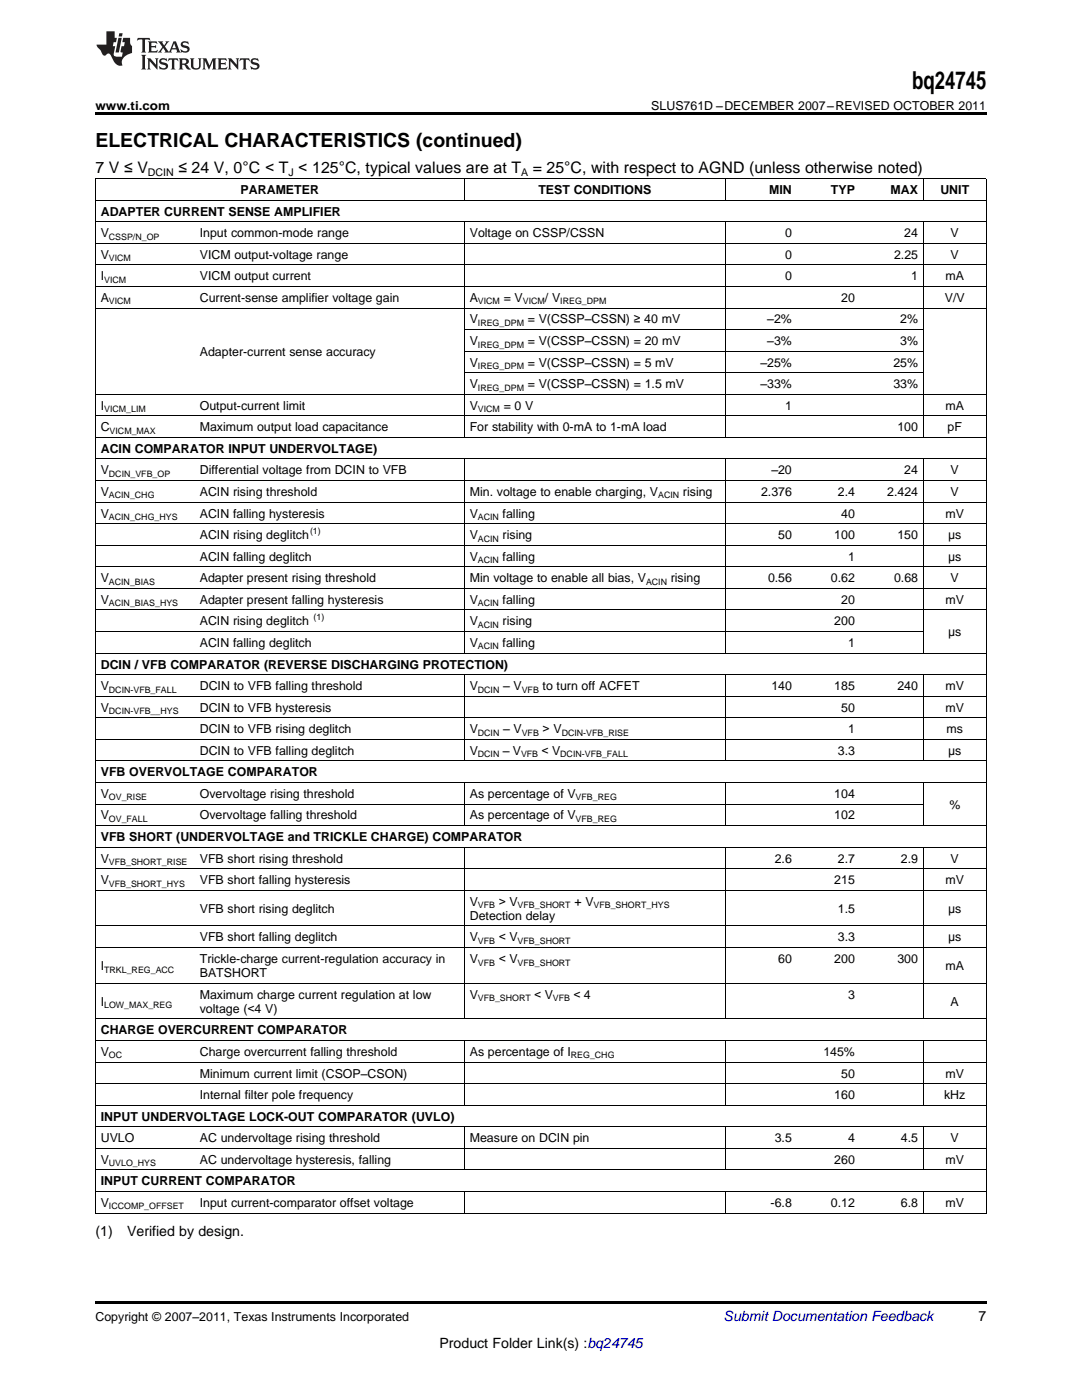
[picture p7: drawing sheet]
<svg xmlns="http://www.w3.org/2000/svg" width="216mm" height="279mm" viewBox="0 0 216 279" stroke-linecap="round" stroke-linejoin="round" font-family="sans-serif">
<defs><g id="words">
<text font-size="4.9" x="182" y="17.8">bq24745</text>
<text font-size="3.9" x="19" y="29.3">ELECTRICAL CHARACTERISTICS (continued)</text>
<g font-size="3.2">
<text x="19" y="34.4">7 V ≤ V</text>
<text x="35.6" y="34.4">≤ 24 V, 0°C &lt; T &lt; 125°C, typical values are at T</text>
<text x="106.3" y="34.4">= 25°C, with respect to AGND (unless otherwise noted)</text>
</g>
<g font-size="2.8">
<text x="19" y="246.7">(1)</text>
<text x="25.4" y="246.7">Verified by design.</text>
<text x="195.3" y="263.6">7</text>
<text x="87.7" y="269">Product Folder Link(s) :bq24745</text>
</g>
<text font-size="2.8" fill="#0000c8" x="144.4" y="263.6">Submit Documentation Feedback</text>
<g font-size="2.5">
<text x="19" y="21.9">www.ti.com</text>
<text x="130" y="21.9">SLUS761D –DECEMBER 2007–REVISED OCTOBER 2011</text>
<text x="48" y="38.7">PARAMETER</text>
<text x="107.4" y="38.7">TEST CONDITIONS</text>
<text x="153.5" y="38.7">MIN</text>
<text x="165.8" y="38.7">TYP</text>
<text x="177.7" y="38.7">MAX</text>
<text x="187.6" y="38.7">UNIT</text>
<text x="20.1" y="43">ADAPTER CURRENT SENSE AMPLIFIER</text>
<text x="20.1" y="47.3">V</text>
<text x="39.9" y="47.3">Input common-mode range</text>
<text x="93.7" y="47.3">Voltage on CSSP/CSSN</text>
<text x="156.7" y="47.3">0</text>
<text x="180.4" y="47.3">24</text>
<text x="189.7" y="47.3">V</text>
<text x="20.1" y="51.6">V</text>
<text x="39.9" y="51.6">VICM output-voltage range</text>
<text x="156.7" y="51.6">0</text>
<text x="178.4" y="51.6">2.25</text>
<text x="189.7" y="51.6">V</text>
<text x="20.1" y="56">I</text>
<text x="39.9" y="56">VICM output current</text>
<text x="156.7" y="56">0</text>
<text x="181.8" y="56">1</text>
<text x="188.7" y="56">mA</text>
<text x="20.1" y="60.3">A</text>
<text x="39.9" y="60.3">Current-sense amplifier voltage gain</text>
<text x="93.7" y="60.3">A</text>
<text x="93.7" y="64.6">V</text>
<text x="100.5" y="60.3">= V</text>
<text x="105.3" y="64.6">= V(CSSP–CSSN) ≥ 40 mV</text>
<text x="108.7" y="60.3">/ V</text>
<text x="153.1" y="64.6">–2%</text>
<text x="167.9" y="60.3">20</text>
<text x="179.6" y="64.6">2%</text>
<text x="188.5" y="60.3">V/V</text>
<text x="39.9" y="71">Adapter-current sense accuracy</text>
<text x="93.7" y="68.9">V</text>
<text x="105.3" y="68.9">= V(CSSP–CSSN) = 20 mV</text>
<text x="153.1" y="68.9">–3%</text>
<text x="179.6" y="68.9">3%</text>
<text x="93.7" y="73.2">V</text>
<text x="93.7" y="77.5">V</text>
<text x="105.3" y="73.2">= V(CSSP–CSSN) = 5 mV</text>
<text x="105.3" y="77.5">= V(CSSP–CSSN) = 1.5 mV</text>
<text x="151.7" y="73.2">–25%</text>
<text x="151.7" y="77.5">–33%</text>
<text x="178.3" y="73.2">25%</text>
<text x="178.3" y="77.5">33%</text>
<text x="20.1" y="81.8">I</text>
<text x="39.9" y="81.8">Output-current limit</text>
<text x="93.7" y="81.8">V</text>
<text x="100.5" y="81.8">= 0 V</text>
<text x="156.7" y="81.8">1</text>
<text x="188.7" y="81.8">mA</text>
<text x="20.1" y="86.1">C</text>
<text x="39.9" y="86.1">Maximum output load capacitance</text>
<text x="93.7" y="86.1">For stability with 0-mA to 1-mA load</text>
<text x="179.1" y="86.1">100</text>
<text x="189.1" y="86.1">pF</text>
<text x="20.1" y="90.4">ACIN COMPARATOR INPUT UNDERVOLTAGE)</text>
<text x="20.1" y="94.7">V</text>
<text x="39.9" y="94.7">Differential voltage from DCIN to VFB</text>
<text x="153.9" y="94.7">–20</text>
<text x="180.4" y="94.7">24</text>
<text x="189.7" y="94.7">V</text>
<text x="20.1" y="99">V</text>
<text x="39.9" y="99">ACIN rising threshold</text>
<text x="93.7" y="99">Min. voltage to enable charging, V</text>
<text x="136.3" y="99">rising</text>
<text x="151.9" y="99">2.376</text>
<text x="167.2" y="99">2.4</text>
<text x="177" y="99">2.424</text>
<text x="189.7" y="99">V</text>
<text x="20.1" y="103.3">V</text>
<text x="39.9" y="103.3">ACIN falling hysteresis</text>
<text x="39.9" y="107.6">ACIN rising deglitch</text>
<text x="93.7" y="103.3">V</text>
<text x="93.7" y="107.6">V</text>
<text x="100.3" y="103.3">falling</text>
<text x="100.3" y="107.6">rising</text>
<text x="155.3" y="107.6">50</text>
<text x="166.5" y="107.6">100</text>
<text x="167.9" y="103.3">40</text>
<text x="179.1" y="107.6">150</text>
<text x="188.7" y="103.3">mV</text>
<text x="189.2" y="107.6">μs</text>
<text x="39.9" y="111.9">ACIN falling deglitch</text>
<text x="93.7" y="111.9">V</text>
<text x="100.3" y="111.9">falling</text>
<text x="169.2" y="111.9">1</text>
<text x="189.2" y="111.9">μs</text>
<text x="20.1" y="116.2">V</text>
<text x="39.9" y="116.2">Adapter present rising threshold</text>
<text x="93.7" y="116.2">Min voltage to enable all bias, V</text>
<text x="133.8" y="116.2">rising</text>
<text x="153.2" y="116.2">0.56</text>
<text x="165.8" y="116.2">0.62</text>
<text x="178.4" y="116.2">0.68</text>
<text x="189.7" y="116.2">V</text>
<text x="20.1" y="120.5">V</text>
<text x="39.9" y="120.5">Adapter present falling hysteresis</text>
<text x="39.9" y="124.8">ACIN rising deglitch</text>
<text x="93.7" y="120.5">V</text>
<text x="93.7" y="124.8">V</text>
<text x="100.3" y="120.5">falling</text>
<text x="100.3" y="124.8">rising</text>
<text x="166.5" y="124.8">200</text>
<text x="167.9" y="120.5">20</text>
<text x="188.7" y="120.5">mV</text>
<text x="39.9" y="129.1">ACIN falling deglitch</text>
<text x="93.7" y="129.1">V</text>
<text x="100.3" y="129.1">falling</text>
<text x="169.2" y="129.1">1</text>
<text x="189.2" y="127">μs</text>
<text x="20.1" y="133.4">DCIN / VFB COMPARATOR (REVERSE DISCHARGING PROTECTION)</text>
<text x="20.1" y="137.7">V</text>
<text x="39.9" y="137.7">DCIN to VFB falling threshold</text>
<text x="93.7" y="137.7">V</text>
<text x="100.4" y="137.7">– V</text>
<text x="108.3" y="137.7">to turn off ACFET</text>
<text x="153.9" y="137.7">140</text>
<text x="166.5" y="137.7">185</text>
<text x="179.1" y="137.7">240</text>
<text x="188.7" y="137.7">mV</text>
<text x="20.1" y="142">V</text>
<text x="39.9" y="142">DCIN to VFB hysteresis</text>
<text x="167.9" y="142">50</text>
<text x="188.7" y="142">mV</text>
<text x="39.9" y="146.3">DCIN to VFB rising deglitch</text>
<text x="93.7" y="146.3">V</text>
<text x="100.4" y="146.3">– V</text>
<text x="108.3" y="146.3">&gt; V</text>
<text x="169.2" y="146.3">1</text>
<text x="188.9" y="146.3">ms</text>
<text x="20.1" y="154.9">VFB OVERVOLTAGE COMPARATOR</text>
<text x="39.9" y="150.6">DCIN to VFB falling deglitch</text>
<text x="93.7" y="150.6">V</text>
<text x="100.3" y="150.6">– V</text>
<text x="108.1" y="150.6">&lt; V</text>
<text x="167.2" y="150.6">3.3</text>
<text x="189.2" y="150.6">μs</text>
<text x="20.1" y="159.2">V</text>
<text x="39.9" y="159.2">Overvoltage rising threshold</text>
<text x="93.7" y="159.2">As percentage of V</text>
<text x="166.5" y="159.2">104</text>
<text x="189.4" y="161.4">%</text>
<text x="20.1" y="163.5">V</text>
<text x="20.1" y="167.9">VFB SHORT (UNDERVOLTAGE and TRICKLE CHARGE) COMPARATOR</text>
<text x="39.9" y="163.5">Overvoltage falling threshold</text>
<text x="93.7" y="163.5">As percentage of V</text>
<text x="166.5" y="163.5">102</text>
<text x="20.1" y="172.2">V</text>
<text x="39.9" y="172.2">VFB short rising threshold</text>
<text x="154.6" y="172.2">2.6</text>
<text x="167.2" y="172.2">2.7</text>
<text x="179.8" y="172.2">2.9</text>
<text x="189.7" y="172.2">V</text>
<text x="20.1" y="176.5">V</text>
<text x="39.9" y="176.5">VFB short falling hysteresis</text>
<text x="166.5" y="176.5">215</text>
<text x="188.7" y="176.5">mV</text>
<text x="39.9" y="182.2">VFB short rising deglitch</text>
<text x="93.7" y="180.8">V</text>
<text x="93.7" y="183.6">Detection delay</text>
<text x="99.5" y="180.8">&gt; V</text>
<text x="114.6" y="180.8">+ V</text>
<text x="167.2" y="182.2">1.5</text>
<text x="189.2" y="182.2">μs</text>
<text x="39.9" y="187.9">VFB short falling deglitch</text>
<text x="93.7" y="187.9">V</text>
<text x="99.5" y="187.9">&lt; V</text>
<text x="167.2" y="187.9">3.3</text>
<text x="189.2" y="187.9">μs</text>
<text x="20.1" y="193.6">I</text>
<text x="39.9" y="192.2">Trickle-charge current-regulation accuracy in</text>
<text x="39.9" y="195">BATSHORT</text>
<text x="93.7" y="192.2">V</text>
<text x="99.5" y="192.2">&lt; V</text>
<text x="155.3" y="192.2">60</text>
<text x="166.5" y="192.2">200</text>
<text x="179.1" y="192.2">300</text>
<text x="188.7" y="193.6">mA</text>
<text x="20.1" y="200.7">I</text>
<text x="39.9" y="199.3">Maximum charge current regulation at low</text>
<text x="39.9" y="202.1">voltage (&lt;4 V)</text>
<text x="93.7" y="199.3">V</text>
<text x="106.6" y="199.3">&lt; V</text>
<text x="114.4" y="199.3">&lt; 4</text>
<text x="169.2" y="199.3">3</text>
<text x="189.7" y="200.7">A</text>
<text x="20.1" y="206.4">CHARGE OVERCURRENT COMPARATOR</text>
<text x="20.1" y="210.7">V</text>
<text x="39.9" y="210.7">Charge overcurrent falling threshold</text>
<text x="39.9" y="215.1">Minimum current limit (CSOP–CSON)</text>
<text x="93.7" y="210.7">As percentage of I</text>
<text x="164.3" y="210.7">145%</text>
<text x="167.9" y="215.1">50</text>
<text x="188.7" y="215.1">mV</text>
<text x="39.9" y="219.4">Internal filter pole frequency</text>
<text x="166.5" y="219.4">160</text>
<text x="188.4" y="219.4">kHz</text>
<text x="20.1" y="223.7">INPUT UNDERVOLTAGE LOCK-OUT COMPARATOR (UVLO)</text>
<text x="20.1" y="228">UVLO</text>
<text x="39.9" y="228">AC undervoltage rising threshold</text>
<text x="93.7" y="228">Measure on DCIN pin</text>
<text x="154.6" y="228">3.5</text>
<text x="169.2" y="228">4</text>
<text x="179.8" y="228">4.5</text>
<text x="189.7" y="228">V</text>
<text x="20.1" y="232.3">V</text>
<text x="39.9" y="232.3">AC undervoltage hysteresis, falling</text>
<text x="166.5" y="232.3">260</text>
<text x="188.7" y="232.3">mV</text>
<text x="20.1" y="236.6">INPUT CURRENT COMPARATOR</text>
<text x="20.1" y="240.9">V</text>
<text x="39.9" y="240.9">Input current-comparator offset voltage</text>
<text x="153.8" y="240.9">-6.8</text>
<text x="165.8" y="240.9">0.12</text>
<text x="179.8" y="240.9">6.8</text>
<text x="188.7" y="240.9">mV</text>
<text x="19" y="263.6">Copyright © 2007–2011, Texas Instruments Incorporated</text>
</g>
<g font-size="2.1">
<text x="29.5" y="35.1">DCIN</text>
<text x="57.5" y="35.1">J</text>
<text x="104" y="35.1">A</text>
</g>
<g font-size="1.8">
<text x="21.7" y="47.8">CSSP/N_OP</text>
<text x="21.7" y="52.1">VICM</text>
<text x="20.8" y="56.4">VICM</text>
<text x="21.7" y="60.7">VICM</text>
<text x="95.4" y="60.7">VICM</text>
<text x="95.4" y="65.1">IREG_DPM</text>
<text x="104.3" y="60.7">VICM</text>
<text x="111.8" y="60.7">IREG_DPM</text>
<text x="95.4" y="69.4">IREG_DPM</text>
<text x="95.4" y="73.7">IREG_DPM</text>
<text x="95.4" y="78">IREG_DPM</text>
<text x="20.8" y="82.3">VICM_LIM</text>
<text x="95.4" y="82.3">VICM</text>
<text x="21.9" y="86.6">VICM_MAX</text>
<text x="21.7" y="95.2">DCIN_VFB_OP</text>
<text x="21.7" y="99.5">ACIN_CHG</text>
<text x="131.3" y="99.5">ACIN</text>
<text x="21.7" y="103.8">ACIN_CHG_HYS</text>
<text x="61.9" y="106.6">(1)</text>
<text x="95.4" y="103.8">ACIN</text>
<text x="95.4" y="108.1">ACIN</text>
<text x="95.4" y="112.4">ACIN</text>
<text x="21.7" y="116.7">ACIN_BIAS</text>
<text x="128.9" y="116.7">ACIN</text>
<text x="21.7" y="121">ACIN_BIAS_HYS</text>
<text x="62.6" y="123.8">(1)</text>
<text x="95.4" y="121">ACIN</text>
<text x="95.4" y="125.3">ACIN</text>
<text x="95.4" y="129.6">ACIN</text>
<text x="21.7" y="138.2">DCIN-VFB_FALL</text>
<text x="21.7" y="142.5">DCIN-VFB__HYS</text>
<text x="95.4" y="138.2">DCIN</text>
<text x="104.1" y="138.2">VFB</text>
<text x="95.4" y="146.8">DCIN</text>
<text x="104.1" y="146.8">VFB</text>
<text x="112.1" y="146.8">DCIN-VFB_RISE</text>
<text x="95.4" y="151.1">DCIN</text>
<text x="104" y="151.1">VFB</text>
<text x="111.8" y="151.1">DCIN-VFB_FALL</text>
<text x="21.7" y="159.7">OV_RISE</text>
<text x="114.9" y="159.7">VFB_REG</text>
<text x="21.7" y="164">OV_FALL</text>
<text x="114.9" y="164">VFB_REG</text>
<text x="21.7" y="172.6">VFB_SHORT_RISE</text>
<text x="21.7" y="177">VFB_SHORT_HYS</text>
<text x="95.4" y="181.3">VFB</text>
<text x="103.3" y="181.3">VFB_SHORT</text>
<text x="118.4" y="181.3">VFB_SHORT_HYS</text>
<text x="95.4" y="188.4">VFB</text>
<text x="103.3" y="188.4">VFB_SHORT</text>
<text x="20.8" y="194.1">TRKL_REG_ACC</text>
<text x="95.4" y="192.7">VFB</text>
<text x="103.3" y="192.7">VFB_SHORT</text>
<text x="20.8" y="201.2">LOW_MAX_REG</text>
<text x="95.4" y="199.8">VFB_SHORT</text>
<text x="110.3" y="199.8">VFB</text>
<text x="21.7" y="211.2">OC</text>
<text x="113.9" y="211.2">REG_CHG</text>
<text x="21.7" y="232.8">UVLO_HYS</text>
<text x="21.7" y="241.4">ICCOMP_OFFSET</text>
</g>
</g></defs>
<g fill="#231f20">
<path d="M27.5 7.6l-.1 .5 .4-.2h.6v.1v2.1l-.2 .4h1l-.3-.4v-2.1l.1-.1h.5l.5 .2-.2-.5zM29.5 8.3l.2 .3v1.5l-.2 .4h1.8l.2-.6a1.04 1.04 0 0 1-1.3 .2v-.7h.6l.3 .2v-.6l-.3 .2h-.6v-.6l.8-.1 .4 .3-.2-.5zM31.5 8.3l.9 1.1-.9 1.1h.8l-.2-.2 .5-.7 .4 .7-.2 .2h1.5l-.1-.2 .1-.4h.9l.1 .4-.2 .2h1l-.3-.3-.7-1.9h-.5l-.9 2-.8-1 .9-1h-.8l.1 .3-.3 .5-.4-.6 .2-.2zM34.7 8.6l.4 1h-.7zM36.3 8.4a.63 .63 0 0 0-.2 .7 .63 .63 0 0 0 .6 .4l.6 .2 .1 .2a.75 .75 0 0 1-.7 .4 .75 .75 0 0 1-.6-.5l.1 .7 .1-.1a1.11 1.11 0 0 0 1.5-.6 1.13 1.13 0 0 0-1.2-.8l-.1-.4a1.04 1.04 0 0 1 1.2 .2l-.2-.5-.1 .1-.5-.2zM28.2 10.9l.2 .4v2.2l-.2 .4h1l-.3-.4v-2.2l.3-.4zM29.3 11.6l.3 .4v1.5l-.3 .4h.8l-.2-.4v-1.3l1.5 1.7v-1.9l.2-.4h-.7l.2 .4v.9l-1.1-1.3zM32 11.8a.62 .62 0 0 0-.2 .7 .62 .62 0 0 0 .6 .4l.6 .1 .1 .3a.76 .76 0 0 1-.7 .3 .76 .76 0 0 1-.6-.4l.1 .7 .1-.1a1.11 1.11 0 0 0 1.5-.6 1.13 1.13 0 0 0-1.2-.8l-.1-.4a1.04 1.04 0 0 1 1.2 .2l-.2-.6-.1 .1-.5-.1zM33.7 11.6l-.2 .6a.61 .61 0 0 1 .8-.3v1.6l-.2 .4h.9l-.2-.4v-1.6a.63 .63 0 0 1 .8 .3l-.2-.6zM35.6 11.6l.3 .4v1.5l-.3 .4h1l-.2-.2v-.8l.5 .2a.76 .76 0 0 0 1.2 .7l-1-1a.58 .58 0 0 0 .6-.5 .58 .58 0 0 0-.5-.6zM36.4 11.9h.1a.45 .45 0 0 1 .5 .1 .45 .45 0 0 1 .1 .5l-.7 .2zM37.9 11.6l.2 .2a2.17 2.17 0 0 0 .3 1.9 .99 .99 0 0 0 1.6-.6v-1.1l.2-.4h-.7l.2 .2a1.92 1.92 0 0 1-.2 1.8 .6 .6 0 0 1-.9-.5v-1.1l.2-.4zM40.4 11.6l.2 .4v1.5l-.2 .4h.7l-.2-.4v-1.4l.8 1.8 .8-1.8v1.4l-.2 .4h.9l-.2-.4v-1.5l.2-.4h-.8l-.6 1.5-.6-1.5zM43.4 11.6l.2 .4v1.5l-.2 .4h1.8l.2-.6a1.04 1.04 0 0 1-1.3 .1v-.6h.5l.4 .2v-.6l-.4 .2h-.5v-.7h.8l.3 .3-.1-.6zM45.5 11.6l.2 .4v1.5l-.2 .4h.7l-.2-.4v-1.3l1.5 1.7v-1.9l.2-.4h-.7l.2 .4v.9l-1.1-1.3zM47.9 11.6l-.1 .6a.61 .61 0 0 1 .8-.3v1.6l-.3 .4h1l-.3-.4 .1-1.6a.63 .63 0 0 1 .7 .3l-.1-.6zM50.2 11.8a.62 .62 0 0 0-.2 .7 .62 .62 0 0 0 .6 .4l.6 .1 .2 .3a.76 .76 0 0 1-.8 .3 .76 .76 0 0 1-.6-.4l.1 .7 .2-.1a1.11 1.11 0 0 0 1.5-.6 1.13 1.13 0 0 0-1.3-.8l-.1-.4a1.04 1.04 0 0 1 1.2 .2l-.1-.6-.2 .1-.5-.1z"/>
<path d="M21.2 6.3v2.6h-1.9l.1 .4 .7 .9a.91 .91 0 0 0 1 .8 .56 .56 0 0 1 .5-.3 .56 .56 0 0 1 .5 .3l.4 .8a1.53 1.53 0 0 0 1.9 1.2 1.54 1.54 0 0 1 1-2.1l.9-.3v-1.4a1.52 1.52 0 0 1-.3-1.6h-1.4l-.2 .8h.5l-.2 .8h-.4l-.2 1v.2l.4 .1-.2 .8a1.93 1.93 0 0 1-1.6-.3l.3-1.8h-.5l.2-.8h.4l.2-.8h-.4v-1.3zM23.6 7.6l-.6 2.9h.7l.6-2.9zM23.8 6.6l-.1 .7h.6l.2-.7z"/>
</g>
<path d="M19 22.5h177.8v.5h-177.8zM19 259.7h177.8v.5h-177.8z" fill="#000"/>
<g fill="none" stroke="#000" stroke-width=".2">
<path d="M19 40h177.8M19 35.6h177.8M19.1 35.7v206.4M92.6 35.7v4.3M144.7 35.7v4.3M184.2 35.7v4.3M196.8 35.7v206.4M19 57.2h177.8M19 52.9h177.8M19 48.6h177.8M19 44.3h177.8M92.6 44.3v43"/>
<path d="M144.7 44.3v43M184.2 44.3v43M19 78.7h177.8M19 61.5h177.8M92.7 74.4h91.6M92.7 70.1h91.6M92.7 65.8h91.6M19 95.9h177.8M19 91.6h177.8M19 87.3h177.8M19 83h177.8M92.6 91.7v38.7"/>
<path d="M144.7 91.7v38.7M184.2 91.7v38.7M19 117.4h177.8M19 113.1h177.8M19 108.8h177.8M19 104.5h177.8M19 100.2h177.8M19 138.9h177.8M19 134.6h177.8M19 130.3h177.8M19 126h165.3M19 121.7h177.8"/>
<path d="M92.6 134.7v17.2M144.7 134.7v17.2M184.2 134.7v17.2M19 156.2h177.8M19 151.9h177.8M19 147.5h177.8M19 143.2h177.8M92.6 156.2v8.6M144.7 156.2v8.6M184.2 156.2v8.6M19 177.7h177.8M19 173.4h177.8"/>
<path d="M19 169.1h177.8M19 164.8h177.8M19 160.5h165.3M92.6 169.1v34.3M144.7 169.1v34.3M184.2 169.1v34.3M19 196.2h177.8M19 189.1h177.8M19 184.8h177.8M19 216.3h177.8M19 212h177.8M19 207.7h177.8"/>
<path d="M19 203.4h177.8M92.6 207.7v12.9M144.7 207.7v12.9M184.2 207.7v12.9M19 237.8h177.8M19 233.5h177.8M19 229.2h177.8M19 224.9h177.8M19 220.6h177.8M92.6 224.9v8.6M92.6 237.8v4.3M144.7 224.9v8.6"/>
<path d="M144.7 237.8v4.3M184.2 224.9v8.6M184.2 237.8v4.3M19 242.1h177.8"/>
</g>
<use href="#words"/>
</svg>
